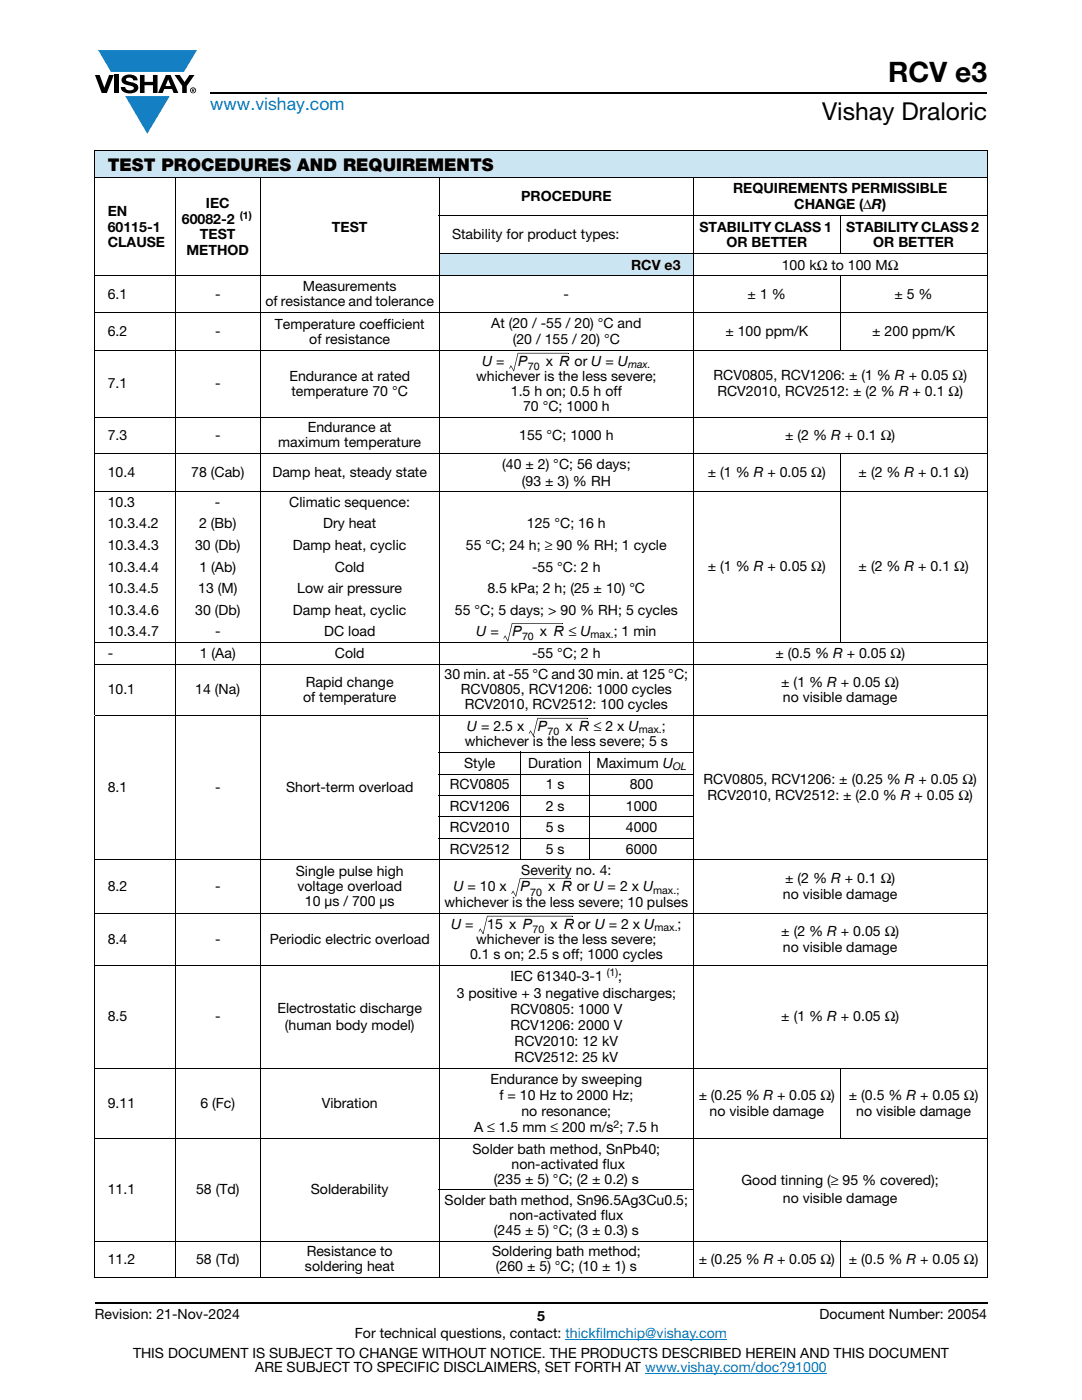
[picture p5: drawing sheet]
<svg xmlns="http://www.w3.org/2000/svg" width="216mm" height="279mm" viewBox="0 0 216 279" stroke-linecap="round" stroke-linejoin="round" font-family="sans-serif">
<defs><g id="words">
<text font-size="5.6" x="177.2" y="16.4">RCV e3</text>
<text font-size="4.9" x="164" y="24">Vishay Draloric</text>
<text font-size="3.5" fill="#007ec4" x="42" y="21.9">www.vishay.com</text>
<text font-size="3.5" x="21.5" y="34.1">TEST PROCEDURES AND REQUIREMENTS</text>
<g font-size="2.8">
<text x="41.1" y="41.4">IEC</text>
<text x="104" y="40.2">PROCEDURE</text>
<text x="146.3" y="38.6">REQUIREMENTS PERMISSIBLE</text>
<text x="158.5" y="41.8">CHANGE (ΔR)</text>
<text x="21.5" y="43">EN</text>
<text x="21.5" y="46.2">60115-1</text>
<text x="36.3" y="44.6">60082-2</text>
<text x="39.9" y="47.8">TEST</text>
<text x="66.2" y="46.2">TEST</text>
<text x="90.2" y="47.8">Stability for product types:</text>
<text x="139.6" y="46.2">STABILITY CLASS 1</text>
<text x="168.8" y="46.2">STABILITY CLASS 2</text>
<text x="21.5" y="49.4">CLAUSE</text>
<text x="37.2" y="51">METHOD</text>
<text x="125.9" y="53.8">RCV e3</text>
<text x="144.9" y="49.4">OR BETTER</text>
<text x="156" y="53.8">100 kΩ to 100 MΩ</text>
<text x="174.2" y="49.4">OR BETTER</text>
<text x="21.5" y="59.6">6.1</text>
<text x="42.9" y="59.6">-</text>
<text x="60.4" y="58.1">Measurements</text>
<text x="112.5" y="59.6">-</text>
<text x="149.2" y="59.6">± 1 %</text>
<text x="178.5" y="59.6">± 5 %</text>
<text x="53" y="61.1">of resistance and tolerance</text>
<text x="54.8" y="65.6">Temperature coefficient</text>
<text x="98" y="65.4">At (20 / -55 / 20) °C and</text>
<text x="21.5" y="67.1">6.2</text>
<text x="42.9" y="67.1">-</text>
<text x="61.7" y="68.6">of resistance</text>
<text x="102.3" y="68.7">(20 / 155 / 20) °C</text>
<text x="144.7" y="67.1">± 100 ppm/K</text>
<text x="174" y="67.1">± 200 ppm/K</text>
<text x="21.5" y="77.5">7.1</text>
<text x="42.9" y="77.5">-</text>
<text x="57.7" y="76">Endurance at rated</text>
<text x="95" y="76">whichever is the less severe;</text>
<text x="96.2" y="73">U =</text>
<text x="103.4" y="73">P</text>
<text x="108.9" y="73">x R or U = U</text>
<text x="142.4" y="75.9">RCV0805, RCV1206: ± (1 % R + 0.05 Ω)</text>
<text x="58.2" y="79">temperature 70 °C</text>
<text x="101.9" y="79">1.5 h on; 0.5 h off</text>
<text x="104.4" y="82">70 °C; 1000 h</text>
<text x="143.2" y="79.1">RCV2010, RCV2512: ± (2 % R + 0.1 Ω)</text>
<text x="21.5" y="87.8">7.3</text>
<text x="42.9" y="87.8">-</text>
<text x="55.5" y="89.3">maximum temperature</text>
<text x="61.4" y="86.3">Endurance at</text>
<text x="103.6" y="87.8">155 °C; 1000 h</text>
<text x="156.7" y="87.8">± (2 % R + 0.1 Ω)</text>
<text x="21.5" y="95.2">10.4</text>
<text x="38.2" y="95.2">78 (Cab)</text>
<text x="54.4" y="95.2">Damp heat, steady state</text>
<text x="100.2" y="93.5">(40 ± 2) °C; 56 days;</text>
<text x="141.2" y="95.2">± (1 % R + 0.05 Ω)</text>
<text x="171.3" y="95.2">± (2 % R + 0.1 Ω)</text>
<text x="21.5" y="101.2">10.3</text>
<text x="42.9" y="101.2">-</text>
<text x="57.7" y="101.2">Climatic sequence:</text>
<text x="104.1" y="96.9">(93 ± 3) % RH</text>
<text x="21.5" y="105.4">10.3.4.2</text>
<text x="39.7" y="105.4">2 (Bb)</text>
<text x="64.5" y="105.4">Dry heat</text>
<text x="105.2" y="105.4">125 °C; 16 h</text>
<text x="21.5" y="109.8">10.3.4.3</text>
<text x="38.9" y="109.8">30 (Db)</text>
<text x="58.5" y="109.8">Damp heat, cyclic</text>
<text x="93" y="109.8">55 °C; 24 h; ≥ 90 % RH; 1 cycle</text>
<text x="21.5" y="114.1">10.3.4.4</text>
<text x="21.5" y="118.4">10.3.4.5</text>
<text x="39.5" y="118.4">13 (M)</text>
<text x="39.8" y="114.1">1 (Ab)</text>
<text x="59.3" y="118.4">Low air pressure</text>
<text x="66.8" y="114.1">Cold</text>
<text x="97.3" y="118.4">8.5 kPa; 2 h; (25 ± 10) °C</text>
<text x="106.2" y="114.1">-55 °C: 2 h</text>
<text x="141.2" y="114">± (1 % R + 0.05 Ω)</text>
<text x="171.3" y="114">± (2 % R + 0.1 Ω)</text>
<text x="21.5" y="122.6">10.3.4.6</text>
<text x="38.9" y="122.6">30 (Db)</text>
<text x="58.5" y="122.6">Damp heat, cyclic</text>
<text x="90.8" y="122.6">55 °C; 5 days; &gt; 90 % RH; 5 cycles</text>
<text x="21.5" y="131.3">-</text>
<text x="21.5" y="126.9">10.3.4.7</text>
<text x="39.9" y="131.3">1 (Aa)</text>
<text x="42.9" y="126.9">-</text>
<text x="64.7" y="126.9">DC load</text>
<text x="66.8" y="131.3">Cold</text>
<text x="95" y="126.9">U =</text>
<text x="102.2" y="126.9">P</text>
<text x="106.2" y="131.3">-55 °C; 2 h</text>
<text x="107.7" y="126.9">x R ≤ U</text>
<text x="122.5" y="126.9">; 1 min</text>
<text x="154.7" y="131.3">± (0.5 % R + 0.05 Ω)</text>
<text x="61" y="137.1">Rapid change</text>
<text x="88.7" y="135.6">30 min. at -55 °C and 30 min. at 125 °C;</text>
<text x="155.9" y="137">± (1 % R + 0.05 Ω)</text>
<text x="21.5" y="138.6">10.1</text>
<text x="39" y="138.6">14 (Na)</text>
<text x="60.5" y="140.1">of temperature</text>
<text x="91.9" y="138.6">RCV0805, RCV1206: 1000 cycles</text>
<text x="92.7" y="141.6">RCV2010, RCV2512: 100 cycles</text>
<text x="156.2" y="140.2">no visible damage</text>
<text x="92.8" y="148.9">whichever is the less severe; 5 s</text>
<text x="93.2" y="145.9">U = 2.5 x</text>
<text x="107.3" y="145.9">P</text>
<text x="112.8" y="145.9">x R ≤ 2 x U</text>
<text x="132.1" y="145.9">;</text>
<text x="92.6" y="153.2">Style</text>
<text x="105.4" y="153.2">Duration</text>
<text x="119" y="153.2">Maximum U</text>
<text x="21.5" y="158.1">8.1</text>
<text x="42.9" y="158.1">-</text>
<text x="57.1" y="158.1">Short-term overload</text>
<text x="89.8" y="157.5">RCV0805</text>
<text x="89.8" y="161.8">RCV1206</text>
<text x="108.9" y="157.5">1 s</text>
<text x="108.9" y="161.8">2 s</text>
<text x="124.9" y="161.8">1000</text>
<text x="125.7" y="157.5">800</text>
<text x="140.4" y="156.5">RCV0805, RCV1206: ± (0.25 % R + 0.05 Ω)</text>
<text x="141.2" y="159.7">RCV2010, RCV2512: ± (2.0 % R + 0.05 Ω)</text>
<text x="89.8" y="166.1">RCV2010</text>
<text x="108.9" y="166.1">5 s</text>
<text x="124.9" y="166.1">4000</text>
<text x="89.8" y="170.3">RCV2512</text>
<text x="108.9" y="170.3">5 s</text>
<text x="124.9" y="170.3">6000</text>
<text x="21.5" y="177.9">8.2</text>
<text x="42.9" y="177.9">-</text>
<text x="59" y="174.9">Single pulse high</text>
<text x="59.3" y="177.9">voltage overload</text>
<text x="90.5" y="177.9">U = 10 x</text>
<text x="103.8" y="177.9">P</text>
<text x="104" y="174.7">Severity no. 4:</text>
<text x="109.3" y="177.9">x R or U = 2 x U</text>
<text x="156.2" y="179.5">no visible damage</text>
<text x="156.7" y="176.3">± (2 % R + 0.1 Ω)</text>
<text x="60.9" y="180.8">10 μs / 700 μs</text>
<text x="88.7" y="181">whichever is the less severe; 10 pulses</text>
<text x="90" y="185.4">U =</text>
<text x="97.2" y="185.4">15 x P</text>
<text x="109.8" y="185.4">x R or U = 2 x U</text>
<text x="135.2" y="185.4">;</text>
<text x="21.5" y="188.4">8.4</text>
<text x="42.9" y="188.4">-</text>
<text x="53.8" y="188.4">Periodic electric overload</text>
<text x="93.8" y="191.4">0.1 s on; 2.5 s off; 1000 cycles</text>
<text x="95" y="188.4">whichever is the less severe;</text>
<text x="155.9" y="186.8">± (2 % R + 0.05 Ω)</text>
<text x="156.2" y="189.9">no visible damage</text>
<text x="101.9" y="195.7">IEC 61340-3-1</text>
<text x="123.4" y="195.7">;</text>
<text x="21.5" y="203.8">8.5</text>
<text x="42.9" y="203.8">-</text>
<text x="55.4" y="202.1">Electrostatic discharge</text>
<text x="91.1" y="199.2">3 positive + 3 negative discharges;</text>
<text x="101.9" y="202.4">RCV0805: 1000 V</text>
<text x="155.9" y="203.8">± (1 % R + 0.05 Ω)</text>
<text x="56.9" y="205.5">(human body model)</text>
<text x="101.9" y="205.6">RCV1206: 2000 V</text>
<text x="102.7" y="208.8">RCV2010: 12 kV</text>
<text x="102.7" y="211.9">RCV2512: 25 kV</text>
<text x="21.5" y="221.1">9.11</text>
<text x="40" y="221.1">6 (Fc)</text>
<text x="64.2" y="221.1">Vibration</text>
<text x="97.9" y="216.3">Endurance by sweeping</text>
<text x="99.7" y="219.5">f = 10 Hz to 2000 Hz;</text>
<text x="139.4" y="219.5">± (0.25 % R + 0.05 Ω)</text>
<text x="169.4" y="219.5">± (0.5 % R + 0.05 Ω)</text>
<text x="94.6" y="225.9">A ≤ 1.5 mm ≤ 200 m/s ; 7.5 h</text>
<text x="104.1" y="222.7">no resonance;</text>
<text x="141.6" y="222.7">no visible damage</text>
<text x="170.9" y="222.7">no visible damage</text>
<text x="94.3" y="230.2">Solder bath method, SnPb40;</text>
<text x="102.1" y="233.2">non-activated flux</text>
<text x="21.5" y="238.3">11.1</text>
<text x="39.1" y="238.3">58 (Td)</text>
<text x="62" y="238.3">Solderability</text>
<text x="98.6" y="236.2">(235 ± 5) °C; (2 ± 0.2) s</text>
<text x="148" y="236.6">Good tinning (≥ 95 % covered);</text>
<text x="88.7" y="240.5">Solder bath method, Sn96.5Ag3Cu0.5;</text>
<text x="101.7" y="243.5">non-activated flux</text>
<text x="156.2" y="240.1">no visible damage</text>
<text x="61.2" y="250.7">Resistance to</text>
<text x="98.2" y="250.7">Soldering bath method;</text>
<text x="98.6" y="246.5">(245 ± 5) °C; (3 ± 0.3) s</text>
<text x="21.5" y="252.2">11.2</text>
<text x="39.1" y="252.2">58 (Td)</text>
<text x="60.9" y="253.7">soldering heat</text>
<text x="99" y="253.7">(260 ± 5) °C; (10 ± 1) s</text>
<text x="139.4" y="252.2">± (0.25 % R + 0.05 Ω)</text>
<text x="169.4" y="252.2">± (0.5 % R + 0.05 Ω)</text>
<text x="18.9" y="263.3">Revision: 21-Nov-2024</text>
<text x="107.2" y="263.6">5</text>
<text x="163.6" y="263.3">Document Number: 20054</text>
<text x="70.8" y="267.1">For technical questions, contact: thickfilmchip@vishay.com</text>
<text x="26.5" y="271">THIS DOCUMENT IS SUBJECT TO CHANGE WITHOUT NOTICE. THE PRODUCTS DESCRIBED HEREIN AND THIS DOCUMENT</text>
<text x="50.9" y="273.8">ARE SUBJECT TO SPECIFIC DISCLAIMERS, SET FORTH AT www.vishay.com/doc?91000</text>
</g>
<g font-size="2.1">
<text x="47.8" y="43.8">(1)</text>
<text x="105.3" y="73.9">70</text>
<text x="125.3" y="73.5">max.</text>
<text x="104.2" y="127.8">70</text>
<text x="117.9" y="127.4">max.</text>
<text x="109.3" y="146.7">70</text>
<text x="127.4" y="146.4">max.</text>
<text x="134.3" y="153.7">OL</text>
<text x="105.8" y="178.7">70</text>
<text x="130.3" y="178.4">max.;</text>
<text x="130.6" y="185.9">max.</text>
<text x="106.3" y="186.2">70</text>
<text x="121.1" y="194.9">(1)</text>
<text x="122.4" y="225">2</text>
</g>
</g></defs>
<g fill="#147fc3">
<path d="M19.6 10h19.7l-2.6 4.3h-1.1h-13.5z"/>
<path d="M25 19.2h8.9l-4.5 7.5z"/>
</g>
<g fill="#000">
<path d="M18.9 15h1l.9 2.5 1-2.5h.9l-1.4 3.6h-1zM22.9 15h.9v3.6h-.9zM24.6 15.3a2.1 2.1 0 0 1 2.8 .3l.1 .4h-.9a.79 .79 0 0 0-.7-.5 .79 .79 0 0 0-.8 .4l.3 .3 1 .2a1.08 1.08 0 0 1 1.2 1 1.08 1.08 0 0 1-1.1 1.2 1.73 1.73 0 0 1-2.4-1.2h.9a.96 .96 0 0 0 .8 .6 .96 .96 0 0 0 .9-.4 1.31 1.31 0 0 0-1.2-.6 1.03 1.03 0 0 1-1.1-.6 1.03 1.03 0 0 1 .2-1.1zM27.9 15h.9v1.3h1.7v-1.3h.9v3.6h-.9v-1.6h-1.7v1.6h-.9zM34.8 15h1.1l.9 1.4 1-1.4h1l-1.5 2.2v1.4h-.9v-1.4z"/>
<path d="M33.6 15.9l.5 1.3h-1.1zM33.1 15l-1.6 3.6h1l.3-.8h1.5l.3 .8h1l-1.6-3.6z"/>
<path d="M38.4 17.8h.2v.2h-.2zM38.3 17.7v.7h.1v-.3l.4 .3-.2-.3 .2-.2-.1-.2z"/>
<path d="M38.1 18a.46 .46 0 0 1 .9 0 .46 .46 0 0 1-.9 0zM37.9 18a.6 .6 0 0 0 1.2 0 .6 .6 0 0 0-1.2 0z"/>
</g>
<path d="M42 18.6h155M18.9 260h178.1" fill="none" stroke="#000" stroke-width=".36"/>
<path d="M112.8 267.3h32.3M128.7 274h36.3" fill="none" stroke="#007ec4" stroke-width=".2"/>
<g fill="#cce5f3">
<path d="M18.9 30h178.1v5.5h-178.1z"/>
<path d="M87.7 50.7h50.7v4.4h-50.7z"/>
</g>
<g fill="none" stroke="#000" stroke-width=".2">
<path d="M18.9 30h178.1M18.9 35.5h178.1M18.9 30.1v102.4M35 35.4v219.7M51.9 35.4v219.7M87.7 35.4v219.7M138.4 35.4v219.7M197 30.1v102.4M18.9 55.1h178.1M87.6 43.1h109.4M87.6 50.7h109.4M167.7 43v7.8"/>
<path d="M167.7 55v15.1M18.9 62.3h178.1M18.9 70h178.1M103.3 70.5h10M18.9 83.2h178.1M18.9 90.5h178.1M18.9 98.1h178.1M167.7 90.4v37.8M18.9 128.1h178.1M18.9 132.5h178.1M18.9 132.6v10.1M102.1 124.4h10.1"/>
<path d="M197 132.6v10.1M18.9 142.8h178.1M18.9 142.9v112M87.6 150.1h50.9M87.6 154.5h50.9M87.6 158.8h50.9M103.8 150v21.7M107.2 143.3h10.1M117.7 150v21.7M197 142.9v112M18.9 171.6h178.1M87.6 163h50.9"/>
<path d="M87.6 167.3h50.9M103.7 175.3h10.1M18.9 182.3h178.1M18.9 192.6h178.1M97.2 182.8h17.1M18.9 213.2h178.1M167.7 213.1v14.1M18.9 227.2h178.1M87.6 237.4h50.9M18.9 247.7h178.1M18.9 255h178.1M167.7 247.6v7.5"/>
</g>
<g fill="#000">
<path d="M101.6 73.5l.1 .1zM101.9 73h.1l-.3 .6-.1-.1zM102.5 74h.1zM101.9 72.9l.7 1.1h-.1l-.6-1zM102.4 74l.2 .1zM103.3 70.5h.1l-.8 3.5h-.2zM113.3 70.4l.1 .1zM100.5 127.4v.1zM100.7 126.9l.1 .1-.2 .4h-.1zM101.3 128l.1-.1zM100.8 126.8l.6 1.1-.1 .1-.6-1zM101.3 127.9l.1 .1z"/>
<path d="M102.1 124.4h.2l-.9 3.5h-.1zM112.2 124.3v.2zM105.5 146.3l.1 .1zM105.8 145.8l.1 .1-.3 .5-.1-.1zM106.4 146.9h.1zM105.9 145.8l.6 1-.1 .1-.6-1zM107.2 143.3l.1 .1-.8 3.5h-.1zM117.3 143.3v.1zM102 178.3l.1 .1zM102.3 177.8l.1 .1-.2 .5-.2-.1zM102.9 178.9h.1zM102.4 177.8l.6 1-.1 .1-.6-1z"/>
<path d="M102.9 178.8l.1 .1zM103.7 175.3h.1l-.8 3.6-.1-.1zM113.8 175.3v.1zM95.5 185.8l.1 .1zM95.8 185.4h.1l-.3 .5-.1-.1zM96.4 186.4h.1zM95.8 185.3l.7 1-.1 .1-.6-1zM96.3 186.4h.2zM97.2 182.8l.1 .1-.8 3.5h-.2zM114.3 182.8v.1z"/>
</g>
<use href="#words"/>
</svg>
